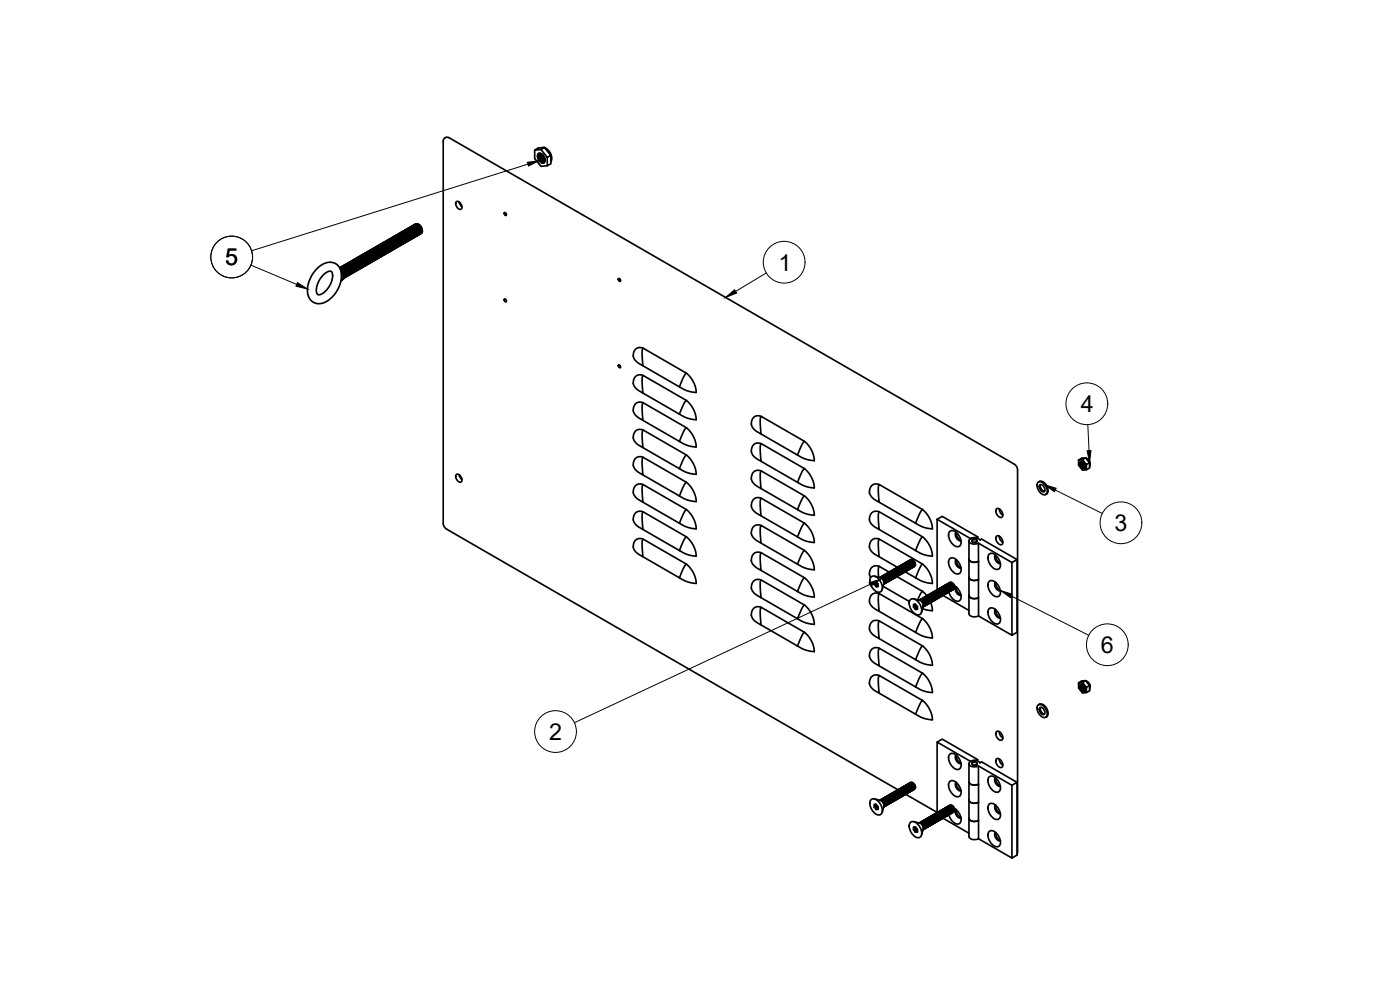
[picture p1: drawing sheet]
<svg xmlns="http://www.w3.org/2000/svg" width="420mm" height="297mm" viewBox="0 0 420 297" stroke-linecap="round" stroke-linejoin="round" font-family="sans-serif">
<defs><g id="words">
<g font-size="7">
<text x="67.6" y="79.6">5</text>
<text x="233.7" y="81.2">1</text>
<text x="324.4" y="123.6">4</text>
<text x="334.5" y="159.4">3</text>
<text x="330.4" y="196">6</text>
<text x="164.9" y="222">2</text>
</g>
</g></defs>
<!-- layer: Visible -->
<g fill="none" stroke="#000" stroke-width=".5">
<path d="M160.5 45l1-.6 1.9-.1-1 .6 1.8 2.3M160.5 45v2.6l1.9 2.3 1.8-.2 1.1-.6v-2.7M161.3 46.6l.2 .9 .5 .8 .7 .5 .6 .1M161.5 46.3l.3-.3 .5 .1 1 1a1.05 1.05 0 0 1 .3 1.1 1.05 1.05 0 0 1-1 .7l-1-1.1-.2-1.3M161.5 46.3l.7-.2 .8 .6 .5 1.2-.1 .5-.3 .2-.6-.2-.5-.6-.3-1.4 .1-.4-.1 .9 .5 1.1 .5 .5h.6M161.5 46.3l-.1 .2M161.7 46.1l-.3 .4M161.7 46.4l.3 1.2 .9 1M162 46.2l.4 1.2 .8 1M162.1 46l-.1 .8 .3 .7 .5 .6 .6 .3M162.4 44.9l-1.9 .1M162.4 46.2l.4 1.1 .7 .8"/>
<path d="M162.7 46.4l.8 1.2M163.2 44.3h-.5M163.5 48.1l-.8-.8-.3-1.2 .3 1.3 .8 .7M163.6 44.4l.9 .7 .8 1.2 .3 1.3-.3 .9M164.2 47.2v2.5M165.3 46.4l-1.9-2.1 1.9 2.3-1.1 .6M165.3 46.4h.1M102.7 79.9l.8 .1 .9 .8 .4 1.2-.3 .7M102.7 79.9l-.1 .1M102.8 79.9l.9-.1 1 .8 .4 1.3-.1 .5-.4 .2M103 79.7v.1M103 79.7l.9 .1 .9 .8 .3 1.2-.3 .7"/>
<path d="M103.2 79.7l.9-.1 .9 .8 .5 1.3-.2 .4-.3 .3M103.3 79.6h.9l.9 .8 .4 1.1-.3 .8M103.5 79.5l1-.1 .9 .8 .4 1.3-.1 .4-.4 .3M103.7 79.4h.9l.8 .8 .5 1.2-.4 .7M103.9 79.3l.9-.2 .9 .9 .5 1.3-.2 .4-.3 .3M104.1 79.1l-.1 .1M104.1 79.1l.9 .1 .8 .8 .4 1.1-.3 .8M104.1 79.9l.8 .8 .2 1M104.3 79.1l.8-.2 1 .9 .4 1.3-.1 .4-.4 .3M104.4 78.9l.9 .1 .8 .8 .5 1.1-.3 .8M104.5 79.7l.7 .8 .3 .9M104.6 78.9l.9-.2 .9 .9 .5 1.3-.2 .4-.3 .2"/>
<path d="M104.8 78.7h.8l.9 .8 .4 1.2-.3 .8M104.8 79.5l.7 .7 .3 1M105 78.7l.8-.2 1 .9 .4 1.3-.1 .4-.3 .2M105.1 78.5h.8l.9 .8 .5 1.2-.4 .8M105.2 79.3l.7 .8 .3 .9M105.3 78.4l.9-.1 .9 .8 .5 1.3-.1 .5-.4 .2M105.5 78.3h.1M105.5 78.3l.8 .1 .9 .8 .4 1.1-.3 .8M105.5 79.1l.8 .8 .3 .9M105.7 78.2l.8-.1 1 .8 .4 1.3-.1 .5-.3 .2M105.8 78.1h.9l.9 .8 .4 1.2-.3 .8M105.9 78.9l.7 .8 .3 .9"/>
<path d="M106 78l.9-.1 1 .9 .4 1.2-.1 .5-.4 .2M106.2 77.9h.8l.9 .8 .4 1.2-.3 .8M106.2 78.7l.8 .7 .3 1M106.4 77.8l.9-.1 .9 .9 .4 1.2-.1 .5-.3 .2M106.6 77.7h-.1M106.6 77.7l.8 .1 .9 .8 .4 1.1-.4 .8M106.6 78.5l.7 .7 .3 1M106.7 77.6l.9-.1 1 .9 .4 1.2-.1 .5-.4 .2M106.9 77.5h.1M106.9 77.5h.9l.9 .9 .3 1.1-.3 .8M106.9 78.3l.8 .7 .3 1M107.1 77.4l.9-.1 .9 .9 .5 1.2-.2 .5-.3 .2"/>
<path d="M107.2 77.3h.9l.9 .8 .4 1.2-.3 .7M107.3 78.1l.7 .7 .3 1M107.4 77.2l.9-.1 1 .8 .4 1.3-.1 .5-.4 .2M107.6 77.1h.8l.9 .8 .5 1.2-.4 .8M107.6 77.9l.8 .7 .3 1M107.8 77l.9-.1 .9 .8 .5 1.3-.2 .5-.3 .2M108 76.9h.9l.8 .9 .4 1.1-.3 .7M108 76.9h-.1M108 77.7l.7 .7 .3 1M108.2 76.8l.8-.1 1 .8 .4 1.3-.1 .5-.4 .2M108.3 76.7h.8l.9 .8 .5 1.2-.3 .7M108.4 77.5l.7 .7 .3 1"/>
<path d="M108.5 76.6l.9-.1 .9 .8 .5 1.3-.2 .5-.3 .2M108.7 76.5h.8l.9 .8 .4 1.2-.3 .7M108.7 77.3l.8 .7 .2 1M108.9 76.4l.8-.1 1 .8 .4 1.3-.1 .5-.3 .2M109 76.3h.9l.9 .8 .4 1.2-.4 .7M109.1 77.1l.7 .7 .3 1M109.2 76.2l.9-.1 1 .8 .4 1.3-.2 .5-.3 .2M109.4 76.1h.9l.8 .9 .4 1.1-.3 .7M109.4 76.1h.1M109.4 76.9l.8 .7 .3 1M109.6 76l.8-.1 1 .8 .4 1.3-.1 .5-.3 .2M109.7 75.9h.8l.9 .8 .5 1.1-.3 .8"/>
<path d="M109.8 76.7l.7 .7 .3 1M109.9 75.8l.9-.1 1 .8 .4 1.3-.1 .5-.4 .2M110.1 75.7h.8l.9 .8 .4 1.1-.3 .8M110.1 76.4l.8 .8 .3 1M110.2 79.4h-.1M110.3 75.6l.9-.1 .9 .8 .4 1.3-.1 .5-.3 .2M110.5 75.4l-.1 .1M110.5 75.4l.8 .1 .9 .8 .4 1.2-.4 .7M110.5 76.2l.7 .8 .3 1M110.6 75.4l.9-.1 1 .8 .4 1.3-.1 .5-.4 .2M110.8 75.3h.8l.9 .8 .4 1.2-.3 .7M110.8 76l.8 .8 .3 1"/>
<path d="M111 75.2l.8-.2 1 .9 .5 1.2-.2 .5-.3 .3M111.1 75.1l.9-.1 .9 .9 .4 1.1-.3 .8M111.2 75.8l.8 .8 .2 1M111.3 75l.9-.2 1 .9 .4 1.3-.1 .5-.4 .2M111.5 74.9h.9l.8 .8 .5 1.2-.4 .7M111.5 75.6l.8 .8 .3 1M111.6 78.6h-.1M111.7 74.8l.9-.2 .9 .9 .5 1.3-.2 .4-.3 .3M111.9 74.6l-.1 .1M111.9 74.6l.8 .1 .9 .8 .4 1.1-.3 .8M111.9 75.4l.8 .8 .2 1M112.1 74.6l.8-.2 1 .9 .4 1.3-.1 .4-.4 .3"/>
<path d="M112.2 74.4h.8l.9 .8 .5 1.2-.3 .8M112.3 75.2l.7 .8 .3 .9M112.4 74.4l.9-.2 .9 .9 .5 1.3-.2 .4-.3 .2M112.6 74.2h.8l.9 .8 .4 1.2-.3 .8M112.6 75l.8 .8 .2 .9M112.8 74.2l.8-.2 1 .9 .4 1.3-.1 .4-.3 .2M112.9 74h.9l.8 .8 .5 1.2-.4 .8M113 74.8l.7 .7 .3 1M113 77.8h.1M113.1 73.9l.9-.1 1 .9 .4 1.3-.2 .4-.3 .2M113.3 73.8h.1M113.3 73.8h.8l.9 .9 .4 1.2-.3 .7"/>
<path d="M113.3 74.6l.8 .8 .3 .9M113.5 73.7l.8-.1 1 .9 .4 1.3-.1 .4-.3 .2M113.6 73.6h.8l.9 .8 .5 1.2-.3 .7M113.7 74.4l.7 .7 .3 1M113.8 73.5l.9-.1 1 .9 .4 1.2-.1 .5-.4 .2M114 73.4h.8l.9 .8 .4 1.2-.3 .8M114 74.2l.8 .8 .3 .9M114.1 77.2h-.1M114.2 73.3l.9-.1 .9 .9 .4 1.2-.1 .5-.3 .2M114.4 73.2h.8l.9 .9 .4 1.1-.4 .8M114.4 73.2h-.1M114.4 74l.7 .7 .3 1"/>
<path d="M114.5 73.1l.9-.1 .9 .8 .5 1.3-.1 .5-.4 .2M114.7 73h.8l.9 .8 .4 1.2-.3 .8M114.7 73.8l.8 .7 .3 1M114.9 72.9l.9-.1 .9 .9 .5 1.2-.2 .5-.3 .2M115 72.8h.9l.9 .8 .4 1.2-.3 .8M115.1 73.6l.7 .7 .3 1M115.2 72.7l.9-.1 1 .8 .4 1.3-.1 .5-.4 .2M115.4 72.6h.1M115.4 72.6h.9l.8 .8 .4 1.2-.3 .8M115.4 73.4l.8 .7 .3 1M115.5 76.3l-.1 .1M115.6 72.5l.9-.1 .9 .8 .5 1.3-.2 .5-.3 .2"/>
<path d="M115.8 72.4h-.1M115.8 72.4h.9l.8 .8 .4 1.2-.3 .7M115.8 73.2l.8 .7 .2 1M116 72.3l.8-.1 1 .8 .4 1.3-.1 .5-.4 .2M116.1 72.2h.8l.9 .8 .5 1.1-.3 .8M116.2 73l.7 .7 .3 1M116.3 72.1l.9-.1 .9 .8 .5 1.3-.2 .5-.3 .2M116.4 72h.9l.9 .8 .4 1.2-.3 .7M116.5 72.8l.8 .7 .2 1M116.7 71.9l.8-.1 1 .8 .4 1.3-.1 .5-.3 .2M116.8 71.8h.9l.9 .8 .4 1.2-.4 .7M116.9 72.6l.7 .7 .3 1"/>
<path d="M117 71.7l.9-.1 1 .8 .4 1.3-.2 .5-.3 .2M117.2 71.6h.1M117.2 71.6h.9l.8 .8 .4 1.2-.3 .7M117.2 72.4l.8 .7 .3 1M117.4 71.5l.8-.1 1 .8 .4 1.3-.1 .5-.3 .2M117.5 71.4h.9l.8 .8 .5 1.1-.3 .8M117.6 72.2l.7 .7 .3 1M117.7 71.3l.9-.1 1 .8 .4 1.3-.2 .5-.3 .2M117.9 71.2h.8l.9 .8 .4 1.1-.3 .8M117.9 71.9l.8 .8 .3 1M118 74.9h-.1M118.1 71.1l.9-.1 .9 .8 .4 1.3-.1 .4-.3 .3"/>
<path d="M118.3 70.9l-.1 .1M118.3 70.9l.8 .1 .9 .8 .4 1.2-.4 .7M118.3 71.7l.7 .8 .3 1M118.4 70.9l.9-.1 1 .8 .4 1.3-.1 .4-.4 .3M118.6 70.8h.9l.8 .8 .4 1.2-.3 .7M118.6 71.5l.8 .8 .3 1M118.8 70.7l.9-.1 .9 .8 .4 1.3-.1 .4-.3 .3M118.9 70.6l.9-.1 .9 .9 .4 1.1-.3 .8M119 71.3l.7 .8 .3 1M119.1 70.5l.9-.2 1 .9 .4 1.3-.1 .4-.4 .3M119.3 70.4l.8-.1 .9 .9 .4 1.1-.3 .8M119.3 71.1l.8 .8 .3 1"/>
<path d="M119.4 74.1h-.1M119.5 70.3l.9-.2 .9 .9 .5 1.3-.2 .4-.3 .3M119.7 70.1h-.1M119.7 70.1l.8 .1 .9 .8 .4 1.1-.3 .8M119.7 70.9l.7 .8 .3 .9M119.9 70.1l.8-.2 1 .9 .4 1.3-.1 .4-.4 .2M120 69.9h.8l.9 .9 .5 1.1-.3 .8M120.1 70.7l.7 .7 .3 1M120.2 69.9l.9-.2 .9 .9 .5 1.3-.2 .4-.3 .2M120.3 69.7h.9l.9 .8 .4 1.2-.3 .8M120.4 70.5l.7 .7 .3 1M120.6 69.6l.8-.1 1 .9 .4 1.3-.1 .4-.3 .2"/>
<path d="M120.7 69.5h.9l.9 .9 .4 1.1-.4 .8M120.8 70.3l.7 .8 .3 .9M120.9 69.4l.9-.1 1 .9 .4 1.3-.2 .4-.3 .2M121.1 69.3h.8l.9 .8 .4 1.2-.3 .8M121.1 70.1l.8 .7 .2 1M121.3 69.2l.8-.1 1 .9 .4 1.2-.1 .5-.3 .2M121.4 69.1h.8l.9 .8 .5 1.2-.3 .7M121.5 69.9l.7 .8 .3 .9M121.6 69l.9-.1 1 .9 .4 1.2-.2 .5-.3 .2M121.8 68.9h.8l.9 .8 .4 1.2-.3 .8M121.8 69.7l.8 .7 .3 1M121.9 72.7h-.1"/>
<path d="M122 68.8l.9-.1 .9 .9 .4 1.2-.1 .5-.3 .2M122.2 68.7h-.1M122.2 68.7h.8l.9 .9 .4 1.1-.4 .8M122.2 69.5l.7 .7 .3 1M122.3 68.6l.9-.1 .9 .8 .5 1.3-.1 .5-.4 .2M122.5 68.5h.8l.9 .9 .4 1.1-.3 .8M122.5 69.3l.8 .7 .3 1M122.7 68.4l.9-.1 .9 .8 .4 1.3-.1 .5-.3 .2M122.8 68.3h.9l.9 .8 .4 1.2-.3 .8M122.9 69.1l.7 .7 .3 1M123 68.2l.9-.1 1 .8 .4 1.3-.1 .5-.4 .2M123.2 68.1h.9l.8 .8 .4 1.2-.3 .8"/>
<path d="M123.2 68.9l.8 .7 .3 1M123.3 71.8l-.1 .1M123.4 68l.9-.1 .9 .8 .5 1.3-.2 .5-.3 .2M123.6 67.9h.8l.9 .8 .4 1.2-.3 .7M123.6 67.9h-.1M123.6 68.7l.7 .7 .3 1M123.8 67.8l.8-.1 1 .8 .4 1.3-.1 .5-.4 .2M123.9 67.7h.8l.9 .8 .5 1.2-.3 .7M124 68.5l.7 .7 .3 1M124.1 67.6l.9-.1 .9 .8 .5 1.3-.2 .5-.3 .2M124.2 67.5h.9l.9 .8 .4 1.2-.3 .7M124.3 68.3l.7 .7 .3 1"/>
<path d="M124.5 67.4l.8-.1 1 .8 .4 1.3-.1 .5-.3 .2M124.6 67.3h.9l.8 .8 .5 1.2-.4 .7M124.7 68.1l.7 .7 .3 1M125 67.9l.8 .7 .2 1M125.1 67.2l.5 .1 .6 .5M125.4 67.6l.7 .8 .3 1M125.7 67.4l.5 .4M125.8 70.4h-.1M126.2 67.8l.4 .9M137 60.5a1.54 1.54 0 0 1 1.4 2.3 1.54 1.54 0 0 1-1.4-2.3zM137.8 60.6l.2 .7 .6 .8M151.3 63.8l.5 .2 .1 .6-.4-.1z"/>
<path d="M97 82.5l1.3-1 1.1-.1 .4 1-.1 1.5-.7 1.7-1.1 1.5-1.3 1.1-1.1 .2-.5-.9 .1-1.6 .7-1.8zM101.9 80.4h.9l.9 1 .3 1.1-.4 .7M102 80.4h.8l.9 .8 .4 1.2-.3 .7M102 80.4h-.1M102 80.5l.8 .4 .7 .8 .2 1-.3 .6M102 80.5l.8 .4 .7 .9 .2 1-.4 .6M102.1 80.7l.7 .6M102.1 80.3l.9-.1 1 .8 .4 1.3-.1 .5-.4 .2M102.3 80.2h.9l.8 .8 .4 1.2-.3 .7M102.3 81.2l-1.1-1.7-.8-.6-1-.2-2.1 .4-2.2 1.5-1.7 2.3-1 2.8v2.5l.9 1.9 1.2 .8 1.6 .2 1.6-.5 1.7-1.1 1.4-1.7 1.1-2.1 .5-1.9v-2a.32 .32 0 0 1-.1-.5 .32 .32 0 0 1 .5 0M102.5 80.1l.9-.1 .9 .8 .4 1.3-.1 .5-.3 .2M102.5 81.5a1.58 1.58 0 0 1 0 2.5z"/>
<path d="M102.7 80.7l.7 .8 .3 1M102.8 83.9l-.5 .5M102.8 81.3l-.3 .2M102.8 81.3a1.65 1.65 0 0 1-.1 2.6M102.9 81.4l.5 1.1M103 80.5l.8 .8 .3 1M103.4 80.3l.7 .8 .3 1M103.7 80.1l.8 .8 .3 1M103.8 83.1h-.1M105.2 82.3h.1M106.3 81.7h-.1M107.7 80.9h-.1"/>
<path d="M109.1 80v.1M151.3 89.7l.5 .2 .1 .6-.4-.1zM185.6 83.6l.5 .1 .1 .7-.5-.2zM185.6 109.5l.5 .2 .1 .6-.5-.1zM192.9 109.7l11 6.4M192.9 117.9l11 6.4M193 104.5l-1-.2-.9 .2-.6 .5-.4 .9-.1 .9 .3 .8 1.6 1.5 1 .6-.2-3.9 .3-1.3 13 7.5M193 112.6l-1.2-.1-.9 .3-.6 .9-.3 1.3 .9 1.6 2 1.3-.2-3.9 .3-1.4 13 7.5M206 112l1.1 1 .9 1.4 .6 1.5 .3 1.5a.46 .46 0 0 1-.3 .4 .46 .46 0 0 1-.5-.1l-2.2-.6-2-1M206 112l-.8 1-1.3 3.1M192.9 134.3l11 6.3M192.9 126.1l11 6.3"/>
<path d="M193 137.2l-1.2-.2-.9 .4-.6 .9-.3 1.3 .9 1.5 2 1.4-.2-4 .3-1.3 13 7.5M193 120.8l-1.2-.1-.9 .3-.6 .9-.3 1.3 .9 1.6 2 1.3-.2-4 .3-1.3 13 7.5M193 129l-1-.2-.9 .2-.6 .6-.4 .9-.1 .9 .3 .8 1.6 1.5 1 .6-.2-4 .3-1.3 13 7.5M206 128.3l1.1 1.1 .9 1.4 .6 1.5 .3 1.5a.46 .46 0 0 1-.3 .4 .46 .46 0 0 1-.5-.2l-2.1-.5-2.1-1.1M206 128.3l-.8 1.1-1.3 3M206 136.5l1.1 1.1 .9 1.4 .6 1.5 .3 1.4a.46 .46 0 0 1-.3 .5 .46 .46 0 0 1-.5-.2l-2.2-.5-2-1.1M206 136.5l-.8 1.1-1.3 3M206 120.1l1.1 1.1 .9 1.4 .6 1.5 .3 1.5a.46 .46 0 0 1-.3 .4 .46 .46 0 0 1-.5-.1l-2.1-.6-2.1-1M206 120.1l-.8 1.1-1.3 3.1M228.4 130.2l10.9 6.3M228.4 138.4l10.9 6.3M228.4 124.9l-1.1-.2-1 .4-.6 .8-.2 1.3 .2 .8 .6 .8 2.1 1.4-.3-4 .3-1.3 13 7.5"/>
<path d="M228.4 133.1l-1.1-.2-.9 .4-.7 .8-.2 1.3 .2 .8 .6 .8 2.1 1.4-.3-4 .3-1.3 13 7.5M241.4 132.4l1.1 1.1 .9 1.4 .7 1.5 .3 1.4a.46 .46 0 0 1-.3 .5 .46 .46 0 0 1-.5-.2l-2.2-.5-2.1-1.1M241.4 132.4l-.8 1.1-1.3 3M323.7 138l.9-.5 1.2-.1-.9 .5zM324.2 138.9l.4 1.2 .5 .4h.4M324.2 139.4v-.8l.5-.2a1.45 1.45 0 0 1 .8 2.1M324.2 139.4v.1M324.4 138.6l-.3 .5 .3 .8 .5 .6h.6M324.4 138.7l.3 1 .6 .6M324.6 138.6l.3 .9 .6 .7M324.7 138.5l.1 1.1 .9 .6M324.9 137.9l1.2 1.5 .9-.6-.9-1.2-.3-.2 1.2 1.4v1.6l-.9 .6-1.2 .1-1.2-1.5v-1.6"/>
<path d="M325.1 138.7l.6 1.1M325.2 138.8l.5 .9M325.4 139l-.9-.5-.3 .3v.6M325.7 139.9l-.3 .4-.6-.3-.4-.8 .1-.7-.1 .6 .2 .7 .5 .5h.5M326 137.5l1 1.1 .2 .7-.2 .6M326.1 139.4v1.6M326.2 137.6l.7 .7 .3 1M137 142.3a1.54 1.54 0 0 1 1.4 2.3 1.54 1.54 0 0 1-1.4-2.3zM137.8 142.4l.2 .7 .6 .8M192.9 158.9l11 6.3M192.9 150.7l11 6.3M192.9 142.5l11 6.3"/>
<path d="M193 153.6l-1.2-.2-.9 .4-.6 .9-.3 1.3 .9 1.5 2 1.4-.2-4 .3-1.3 13 7.5M193 145.4l-1.2-.2-.9 .4-.6 .9-.3 1.3 .9 1.5 2 1.4-.2-4 .3-1.3 13 7.5M206 144.7l1.1 1.1 .9 1.4 .6 1.5 .3 1.4a.46 .46 0 0 1-.3 .5 .46 .46 0 0 1-.5-.2l-2.2-.5-2-1.1M206 144.7l-.8 1-1.3 3.1M206 152.9l1.1 1.1 .9 1.3 .6 1.5 .3 1.5a.46 .46 0 0 1-.3 .4 .46 .46 0 0 1-.5-.1l-2.1-.5-2.1-1.1M206 152.9l-.8 1-1.3 3.1M228.4 146.6l10.9 6.3M228.4 154.8l10.9 6.3M228.4 141.3l-1.1-.2-1 .4-.6 .9-.2 1.2 .2 .8 .6 .8 2.1 1.4-.3-4 .3-1.3 13 7.5M228.4 149.5l-1.1-.2-1 .4-.6 .8-.2 1.3 .2 .7 .6 .8 2.1 1.5-.3-4 .3-1.3 13 7.5M228.4 157.7l-1.1-.2-.9 .3-.7 .9-.2 1.3 .2 .7 .6 .8 2.1 1.5-.3-4 .3-1.3 13 7.5M241.4 148.8l1.1 1.1 .9 1.3 .7 1.5 .3 1.5a.46 .46 0 0 1-.3 .5 .46 .46 0 0 1-.5-.2l-2.3-.5-2-1.1"/>
<path d="M241.4 148.8l-.8 1.1-1.3 3M241.4 157l1.1 1.1 .9 1.3 .7 1.5 .3 1.5a.46 .46 0 0 1-.3 .4 .46 .46 0 0 1-.5-.1l-2.3-.6-2-1M241.4 157l-.8 1.1-1.3 3M241.4 140.6l1.1 1.1 .9 1.4 .7 1.5 .3 1.4a.46 .46 0 0 1-.3 .5 .46 .46 0 0 1-.5-.2l-2.2-.5-2.1-1.1M241.4 140.6l-.7 1-1.4 3.1M263.8 158.9l11 6.3M263.8 150.7l11 6.3M263.9 153.6l-1.2-.2-.9 .4-.7 .9-.2 1.3 .9 1.5 2 1.4-.2-4 .3-1.3 13 7.5M263.9 145.4l-1.2-.2-.9 .4-.7 .9-.2 1.3 .9 1.5 2 1.4-.2-4 .3-1.3 13 7.5M276.9 152.9l1.1 1.1 .9 1.3 .6 1.5 .3 1.5a.46 .46 0 0 1-.3 .4 .46 .46 0 0 1-.5-.1l-2.1-.5-2.1-1.1M276.9 152.9l-.8 1.1-1.3 3M281.2 155.8l1.6-.9 10.6 6.2"/>
<path d="M281.2 155.8v21.2M281.2 155.8l10.1 5.8M284.9 159.6a1.61 1.61 0 0 1 2.5 .5 2.84 2.84 0 0 1 .5 3.8 2.98 2.98 0 0 1-3.2-2.8zM286.9 159.7a1.83 1.83 0 0 0 1.5 2.6M287.1 159.8a2.16 2.16 0 0 0 1.3 2.3M299 152.7a1.68 1.68 0 0 1 1.9 2.2 .91 .91 0 0 1-.9 .3 .91 .91 0 0 1-.7-.7l-.5-1.2zM299.9 152.7a2.33 2.33 0 0 0 1.1 1.9M311.5 144.7a1.94 1.94 0 0 1 2.6 1.7 1.18 1.18 0 0 1 .1 1.5 1.18 1.18 0 0 1-1.5 .4 2.83 2.83 0 0 1-1.2-3.6zM311.7 144.6l.5-.2 .6 .1 1.3 1.2 .4 1.7-.2 .6-.5 .4M312.1 145.4a1.39 1.39 0 0 1 1.3 2.1 1.39 1.39 0 0 1-1.3-2.1zM312.2 145.8l.3 1 .5 .5M312.3 145.4a1.54 1.54 0 0 0 1.2 2"/>
<path d="M325.7 140l-.6-.6-.2-.8 .2 .8 .6 .7M192.9 167l11 6.4M193 161.8l-1-.2-.8 .2-.7 .5-.4 .9-.1 .9 .3 .8 1.6 1.5 1 .6-.2-3.9 .3-1.3 13 7.5M206 161.1l1.1 1.1 .9 1.3 .6 1.5 .3 1.5a.46 .46 0 0 1-.3 .4 .46 .46 0 0 1-.5-.1l-2.2-.6-2-1M206 161.1l-.8 1-1.3 3.1M206 169.3l1.1 1 .9 1.4 .6 1.5 .3 1.5a.46 .46 0 0 1-.3 .4 .46 .46 0 0 1-.5-.1l-2.2-.6-2-1M206 169.3l-.8 1-1.3 3.1M228.4 179.3l10.9 6.3M228.4 171.1l10.9 6.4M228.4 163l10.9 6.3M228.4 174l-1-.2-.8 .3-.6 .5-.4 .9-.1 .9 .3 .8 1.5 1.5 1.1 .6-.3-4 .3-1.3 13 7.5M228.4 165.8l-1.1-.1-1 .3-.6 .9-.2 1.2 .2 .8 .6 .8 2.1 1.4-.3-3.9 .3-1.4 13 7.5"/>
<path d="M241.4 173.3l1.1 1.1 .9 1.4 .7 1.5 .3 1.5a.46 .46 0 0 1-.3 .4 .46 .46 0 0 1-.5-.1l-2.2-.6-2.1-1M241.4 173.3l-.8 1.2-1.3 3M241.4 165.2l1.1 1.1 .9 1.3 .7 1.5 .3 1.5a.46 .46 0 0 1-.3 .4 .46 .46 0 0 1-.5-.1l-2.2-.5-2.1-1.1M241.4 165.2l-.8 1.1-1.3 3M261.3 173.2a1.61 1.61 0 0 1 2.5 .6 2.84 2.84 0 0 1 .5 3.8 2.98 2.98 0 0 1-3.2-2.9zM262.3 175.3l.4-.2 .6 .7 .2-.1M262.4 172.9l2.1 .5 .6 .7 .2 .7M262.9 174.5l-.2 .6v-.6M262.9 175l.5 .7M263.5 175.8l-.6 .3 .6-.1v-.8l-.6-.7h-.6v.8l.6 .8M263.8 167l5.6 3.2 .3-.1 .6 .2 .6 1.1v.5l-.3 .2M263.9 161.8l-1-.2-.8 .2-.7 .5-.4 .9-.1 .9 .3 .8 1.6 1.5 1 .6-.2-3.9 .3-1.3 13 7.5"/>
<path d="M263.9 169.9l-1.4-.1-1 .6-.6 1.6 .4 1.2M263.9 169.9l-.3 .9 .1 2.4M263.9 178.1l-1.2-.2-.9 .4-.7 .9-.2 1.3 .9 1.5 2 1.4-.2-4 .3-1.3 13 7.5M263.9 169.9l3 1.8M264.2 173.2h.6l.6 .6 .3 .8-.3 .5M264.3 173.2h.6l.6 .6 .3 .8-.3 .5M264.4 173.1l.6-.1 .7 .6 .3 .9-.3 .5M264.5 173h.6l.6 .6 .3 .8-.2 .6M264.6 173l.6-.1 .7 .6 .3 .9-.3 .5M264.7 172.9h.6l.7 .6 .2 .8-.2 .5M264.8 173.4l.5 .5 .2 .7M264.9 172.8h.6l.7 .5 .2 .9-.3 .5"/>
<path d="M265 172.8l.5-.1 .7 .6 .3 .8-.2 .6M265 174l.3 .7M265 175.9l7.9 4.6M265 173.3l.6 .5 .2 .7M265.1 172.7l.6-.1 .7 .6 .3 .9-.3 .5M265.2 172.6h.6l.6 .6 .3 .8-.2 .5M265.3 173.1l.5 .6 .2 .6M265.3 174.8l-.1 .4M265.3 174.8l-.6 2.1M265.3 175.2l.2-.5-.3-.8-.5-.6h-.6l.6 .1 .6 .6 .2 .8-.3 .5M265.3 175.2h.1M265.3 172.6l.7-.1 .6 .6 .3 .8-.3 .5"/>
<path d="M265.5 172.5h-.1M265.5 172.5h.6l.6 .6 .2 .8-.2 .5M265.5 173l.5 .5 .2 .7M265.6 172.4l.6-.1 .7 .6 .3 .9-.4 .5M265.7 172.3h.1M265.7 172.3l.6 .1 .6 .5 .3 .8-.3 .6M265.7 172.9l.6 .5 .2 .7M265.8 172.3l.6-.1 .7 .6 .3 .9-.3 .5M265.9 172.2h.6l.6 .6 .3 .8-.2 .5M266 172.7l.5 .6 .2 .6M266.1 172.1h.6l.6 .6 .3 .8-.3 .5M266.2 172.1h.6l.6 .6 .3 .8-.3 .5"/>
<path d="M266.2 172.6l.5 .5 .2 .7M266.3 174.7h-.1M266.3 172l.6-.1 .7 .6 .3 .9-.4 .5M266.4 171.9h.6l.6 .6 .3 .8-.2 .6M266.5 172.5l.5 .5 .2 .7M266.5 174.5h.1M266.5 171.9l.6-.1 .7 .6 .3 .9-.3 .5M266.7 171.8h-.1M266.7 171.8h.6l.5 .6 .3 .8-.2 .5M266.7 172.3l.5 .6 .2 .6M266.8 171.7h.6l.7 .6 .2 .9-.3 .4M266.9 171.6v.1"/>
<path d="M266.9 171.6l.6 .1 .6 .6 .3 .8-.3 .5M266.9 172.2l.6 .5 .2 .7M267 171.6l.6-.1 .7 .6 .3 .9-.3 .5M267.1 171.5h.1M267.1 171.5h.6l.6 .6 .3 .8-.2 .5M267.2 172l.5 .6 .2 .7M267.2 171.5l.6-.1 .7 .6 .3 .9-.3 .5M267.4 171.4h.6l.6 .6 .2 .8-.2 .5M267.4 171.4h-.1M267.4 171.9l.5 .5 .2 .7M267.5 171.3h.6l.7 .6 .2 .8-.3 .5M267.6 171.3h.6l.6 .6 .3 .8-.3 .5"/>
<path d="M267.6 171.8l.6 .5 .2 .7M267.7 171.2l.6-.1 .7 .6 .3 .9-.3 .5M267.8 171.1h.1M267.8 171.1h.6l.6 .6 .3 .8-.2 .5M267.9 171.6l.5 .6 .2 .7M267.9 173.7h.1M267.9 171.1l.7-.1 .6 .6 .3 .9-.3 .4M268.1 171h.6l.6 .6 .2 .8-.2 .5M268.1 171h-.1M268.1 171.5l.5 .5 .2 .7M268.2 170.9l.6-.1 .7 .7 .3 .9-.4 .4M268.3 170.8l.6 .1 .6 .6 .3 .8-.3 .5"/>
<path d="M268.3 170.8h.1M268.3 171.4l.6 .5 .2 .7M268.4 173.4v.1M268.4 170.8l.6-.1 .7 .6 .3 .9-.3 .5M268.5 170.7h.1M268.5 170.7h.6l.6 .6 .3 .8-.2 .5M268.6 171.2l.5 .6 .2 .6M268.6 173.3h.1M268.7 170.6h.5l.7 .5 .3 1-.3 .4M268.8 170.6h.1M268.8 170.6h.6l.6 .6 .3 .8-.3 .5M268.8 171.1l.5 .5 .2 .7"/>
<path d="M268.9 170.5l.6-.1 .7 .7 .3 .8-.4 .5M269 170.4h.6l.6 .6 .3 .8-.2 .5M269.1 171l.5 .5 .2 .7M269.1 173h.1M269.1 170.4l.6-.1 .7 .6 .3 .9-.3 .5M269.2 173l7.7 4.4M269.2 170.3h.6l.6 .6 .3 .8-.2 .5M269.3 170.8l.5 .6 .2 .6M269.5 170.2h.6l.6 .5 .3 .9-.3 .5M269.5 170.7l.6 .5 .1 .7M269.6 170.1l.6-.1 .7 .6 .3 .9-.4 .5M269.7 170h.6l.6 .6 .3 .9-.2 .5"/>
<path d="M269.7 170h.1M269.8 170.5l.5 .6 .2 .7M269.8 172.6h.1M269.8 170l.6-.1 .7 .6 .3 .8-.3 .6M270 169.9h-.1M270 169.9h.5l.7 .6 .2 .8-.2 .5M270 170.4l.5 .5 .2 .7M270 172.5h.1M270.1 169.8h.6l.6 .5 .3 .9-.3 .5M270.2 169.8h.6l.6 .5 .3 .8-.2 .6M270.2 170.3l.6 .5 .2 .7M270.3 172.3v.1"/>
<path d="M270.3 169.7l.6-.1 .7 .6 .3 .9-.3 .5M270.4 169.6h.6l.6 .6 .3 .8-.2 .5M270.5 170.1l.5 .6 .2 .6M270.5 169.6l.6-.1 .7 .5 .3 1-.3 .4M270.6 169.5h.6l.6 .5 .3 .9-.2 .5M270.7 170l.5 .5 .2 .7M270.8 169.4l.6-.1 .7 .6 .3 .9-.4 .5M270.9 169.3l.6 .1 .6 .5 .3 .8-.3 .6M270.9 169.9l.6 .5 .2 .7M271 169.3l.7-.1 .6 .6 .3 .9-.3 .5M271.1 169.2h.6l.6 .6 .3 .8-.2 .5M271.2 169.7l.5 .5 .2 .7"/>
<path d="M271.2 171.8h.1M271.3 169.1h.6l.6 .6 .3 .9-.3 .4M271.4 169.1h-.1M271.4 169.1h.6l.6 .5 .3 .8-.3 .6M271.4 169.6l.5 .5 .2 .7M271.5 171.7h-.1M271.5 169l.6-.1 .7 .6 .3 .9-.4 .5M271.6 168.9h.6l.6 .6 .3 .8-.2 .5M271.6 171.6l3.2 1.8M271.7 169.5l.5 .5 .2 .7M271.7 171.5h.1M271.7 168.9l.6-.1 .7 .6 .3 .9-.3 .5"/>
<path d="M271.9 168.8h-.1M271.9 168.8h.5l.6 .6 .3 .8-.2 .5M271.9 169.3l.5 .6 .2 .6M272 168.7h.5l.7 .5 .3 .9-.3 .5M272.1 168.6v.1M272.1 168.6l.6 .1 .6 .6 .3 .8-.3 .5M272.1 169.2l.6 .5 .2 .7M272.2 168.6l.6-.1 .7 .6 .3 .9-.4 .5M272.3 168.5h.6l.6 .6 .3 .8-.2 .5M272.4 169l.5 .6 .2 .7M272.4 168.5l.6-.1 .7 .6 .3 .9-.3 .5M272.5 168.4h.6l.6 .6 .3 .8-.2 .5"/>
<path d="M272.6 168.9l.5 .5 .2 .7M272.6 171h.1M272.7 168.3l.6-.1 .6 .6 .3 .9-.3 .5M272.8 168.3l.5-.1 .7 .6 .3 .9-.3 .5M272.8 168.8l.6 .5 .2 .7M272.9 170.8v.1M272.9 168.2l.6-.1 .7 .6 .3 .9-.3 .5M273 168.1h.6l.6 .6 .3 .8-.2 .5M273.1 168.6l.5 .6 .2 .6M273.1 170.7h.1M273.1 168.1l.5-.2 .6 .4 .4 .6 .1 .7M273.3 168h-.1"/>
<path d="M273.3 168l.4-.1 .6 .4 .3 .6 .1 .7M273.3 168.5l.5 .5 .2 .7M273.5 168.4l.6 .5 .2 .7M273.8 168.2l.5 .6 .2 .6M274.2 179.7l2.1 .6 .6 .6 .2 .7M274.3 170h.1M274.7 169.6l-.3 .3M276.1 180h.1M276.1 180h.6l.6 .6 .3 .8-.2 .5M276.2 179.9l.6-.1 .7 .6 .3 .9-.3 .5M276.3 179.8h.1M276.3 179.8l.6 .1 .6 .5 .3 .8-.2 .6"/>
<path d="M276.5 179.8l.6-.1 .6 .6 .3 .9-.3 .5M276.6 179.7h.6l.6 .6 .3 .8-.3 .5M276.6 179.7h.1M276.7 179.6h.6l.7 .6 .3 .8-.4 .5M276.8 179.6h.1M276.8 179.6h.6l.6 .6 .3 .8-.2 .5M276.9 169.3l1.1 1 .9 1.4 .6 1.5 .3 1.5a.46 .46 0 0 1-.3 .4 .46 .46 0 0 1-.5-.1l-2.2-.6-2-1M276.9 169.3l-.8 1.1-1.3 3M276.9 161.1l1.1 1.1 .9 1.3 .6 1.5 .3 1.5a.46 .46 0 0 1-.3 .4 .46 .46 0 0 1-.5-.1l-2.2-.6-2-1M276.9 161.1l-.8 1.1-1.3 3M276.9 177.4l1.2 1.4h.7l.7 .6 .2 .9-.4 .5 .5 1.7a.49 .49 0 0 1 0 .7 .49 .49 0 0 1-.8 0l-2.1-.6M276.9 177.4l-.6 .8-.9 1.8"/>
<path d="M276.9 179.5l.6-.1 .7 .6 .3 .9-.3 .5M277 179.4h.6l.6 .6 .3 .8-.2 .6M277.1 180l.5 .5 .2 .7M277.2 179.4l.6-.1 .6 .6 .3 .9-.3 .5M277.3 179.3h.6l.6 .6 .3 .8-.3 .5M277.3 179.8l.6 .5 .2 .7M277.4 179.2h.6l.7 .5 .3 .9-.4 .5M277.5 179.1v.1M277.5 179.1l.6 .1 .6 .6 .3 .8-.2 .5M277.6 179.7l.5 .5 .2 .7M277.6 179.1l.6-.1 .7 .6 .3 .9-.3 .5M277.8 179h-.1"/>
<path d="M277.8 179h.6l.6 .6 .2 .8-.2 .5M277.8 179.5l.5 .6 .2 .7M277.9 179l.6-.1 .6 .6 .3 .8-.3 .5M278 178.9h.1M278 178.9h.6l.6 .6 .3 .8-.2 .5M278 179.4l.6 .5 .2 .7M278.2 178.7h.1M278.2 178.7l.6 .1 .6 .5 .3 .8-.2 .6M278.3 179.3l.5 .5 .2 .7M278.3 178.7l.6-.1 .7 .6 .3 .9-.3 .5M278.4 178.6h.6l.6 .6 .3 .8-.2 .5M278.5 179.1l.5 .6 .2 .6"/>
<path d="M278.6 178.6l.6-.1 .7 .6 .3 .8-.4 .5M278.7 178.5h.6l.6 .6 .3 .8-.3 .5M278.7 179l.6 .5 .2 .7M278.8 178.4l.7-.1 .6 .7 .3 .8-.3 .5M278.9 178.3h.6l.6 .6 .3 .8-.2 .6M279 178.9l.5 .5 .2 .7M279.1 178.3l.5-.1 .7 .6 .3 .9-.3 .5M279.2 178.2h-.1M279.2 178.2h.5l.7 .6 .3 .8-.3 .5M279.2 178.7l.5 .5 .2 .7M279.3 178.1h.6l.7 .6 .3 .9-.4 .4M279.4 178.1h.6l.6 .6 .3 .8-.2 .5"/>
<path d="M279.4 178.1h.1M279.5 178.6l.5 .5 .2 .7M279.5 178l.6-.1 .7 .6 .3 .9-.3 .5M279.6 177.9h.6l.6 .6 .3 .8-.2 .5M279.7 178.5l.5 .5 .2 .7M279.8 177.9l.6-.1 .7 .6 .2 .9-.3 .5M279.9 177.8h.6l.6 .6 .3 .7-.2 .6M279.9 178.3l.6 .5 .2 .7M280 177.7h.6l.7 .5 .3 .9-.4 .5M280.1 177.7h.6l.6 .6 .3 .8-.2 .5M280.2 178.2l.5 .5 .2 .7M280.2 177.6l.6-.1 .7 .6 .3 .9-.3 .5"/>
<path d="M280.3 177.5h.6l.7 .6 .2 .8-.2 .5M280.4 178l.5 .6 .2 .7M280.5 177.5l.6-.1 .7 .6 .2 .9-.3 .4M280.6 177.4h.5l.7 .6 .3 .8-.3 .5M280.6 177.9l.6 .5 .2 .7M280.7 180h.1M280.7 177.3l.6-.1 .7 .6 .3 .9-.3 .5M280.8 177.2l.6 .1 .6 .5 .3 .8-.2 .6M280.8 177.2h.1M280.9 177.8l.5 .5 .2 .7M280.9 179.8v.1M280.9 177.2l.7-.1 .6 .6 .3 .9-.3 .5"/>
<path d="M281 177.1h.6l.6 .6 .3 .8-.2 .5M281.1 177.6l.5 .6 .2 .6M281.2 179.7h-.1M281.2 177.1l.6-.1 .7 .6 .3 .8-.4 .5M281.3 177h.1M281.3 177h.6l.6 .5 .3 .8-.2 .6M281.3 177.5l.6 .5 .2 .7M281.4 176.9l.6-.1 .7 .6 .3 .9-.3 .5M281.5 176.8l.7 .1 .6 .6 .2 .8-.2 .5M281.5 176.8h.1M281.6 177.4l.5 .5 .2 .7M281.7 176.8l.6-.1 .6 .6 .3 .9-.3 .5"/>
<path d="M281.7 176.7h.6l.7 .6 .3 .8-.3 .5 7.8 4.6M281.8 177.2l.5 .6 .2 .6M281.9 176.6h.6l.7 .6 .3 .8-.4 .5M282 176.6h.6l.6 .5 .3 .9-.2 .5M282.1 177.1l.5 .5 .2 .7M282.1 179.2h.1M282.1 176.5l.6-.1 .7 .6 .3 .9-.3 .5M282.2 176.4h.6l.6 .6 .3 .8-.2 .6M282.3 177l.5 .5 .2 .7M282.3 179h.1M282.4 176.4l.6-.1 .7 .6 .2 .9-.3 .5M282.5 176.3h.5l.6 .5 .4 .8-.2 .6"/>
<path d="M282.5 176.8l.6 .5 .1 .7M282.6 178.9h-.1M282.6 176.2h.6l.7 .6 .3 .8-.4 .5M282.7 176.1l.6 .1 .6 .6 .3 .8-.2 .5M282.7 176.1v.1M282.8 176.7l.5 .5 .2 .7M282.8 176.1l.6-.1 .7 .6 .3 .9-.3 .5M283 176h-.1M283 176h.6l.6 .7 .2 .8-.2 .4M283 176.5l.5 .6 .2 .7M283.1 176l.6-.1 .6 .6 .3 .9-.3 .4M283.2 175.9h.5l.7 .6 .3 .7-.2 .6"/>
<path d="M283.2 176.4l.6 .5 .2 .7M283.3 175.8l.6-.1 .7 .6 .3 .9-.3 .5M283.4 175.7l.6 .1 .6 .5 .3 .8-.2 .6M283.5 176.3l.5 .5 .2 .7M283.5 175.7l.7-.1 .6 .6 .3 .9-.3 .5M283.6 175.6h.6l.6 .6 .3 .8-.2 .5M283.7 176.1l.5 .6 .2 .6M283.8 178.2h-.1M283.8 175.6l.6-.1 .7 .6 .3 .9-.4 .4M283.9 175.5h.1M283.9 175.5h.6l.6 .6 .3 .8-.3 .5M283.9 176l.6 .5 .2 .7"/>
<path d="M284 175.4l.6-.1 .7 .6 .3 .9-.3 .5M284.1 175.3l.6 .1 .6 .5 .3 .8-.2 .6M284.1 175.3h.1M284.2 175.9l.5 .5 .2 .7M284.3 175.3l.6-.1 .6 .6 .3 .9-.3 .5M284.4 175.2h-.1M284.4 175.2h.6l.6 .6 .3 .8-.3 .5M284.4 175.7l.5 .6 .2 .6M284.5 177.8h-.1M284.5 175.1h.6l.7 .6 .3 .8-.4 .5M284.6 175v.1M284.6 175.1h.6l.6 .5 .3 .8-.2 .6"/>
<path d="M284.7 175.6l.5 .5 .2 .7M284.7 175l.6-.1 .7 .6 .3 .9-.3 .5M284.8 174.9h.6l.6 .6 .3 .8-.2 .5M284.9 175.5l.5 .5 .2 .7M284.9 167.8a1.61 1.61 0 0 1 2.5 .5 2.84 2.84 0 0 1 .5 3.8 2.98 2.98 0 0 1-3.2-2.9zM285 174.9l.4-.1 .6 .3 .4 .6 .1 .7M285.1 174.8h.5l.5 .3 .3 .6 .1 .7M285.1 175.3l.6 .5 .1 .7M285.4 175.2l.5 .5 .2 .7M285.6 175l.5 .6 .2 .7M285.6 177.1h.1M285.9 177h.1"/>
<path d="M286.1 176.8v.1M286.5 175.7a3.6 3.6 0 0 1 1.6 4.4 1.75 1.75 0 0 1-2.5-.8l-.8-1.7M286.5 176.4l-.2 .3M286.9 167.9a1.83 1.83 0 0 0 1.5 2.6M286.9 176.1a1.83 1.83 0 0 0 1.5 2.5M287.1 176.2a2.16 2.16 0 0 0 1.3 2.2M287.1 168a2.16 2.16 0 0 0 1.3 2.3M290.8 162.3v21.8a2 2 0 0 0 2.9 .7M290.8 167.8a1.99 1.99 0 0 0 2.8 .6M290.8 178.7a1.99 1.99 0 0 0 2.8 .6M291.3 161.6h.1M291.7 162.1a.83 .83 0 0 1 .9-.3 .83 .83 0 0 1 .6 .7 .83 .83 0 0 1-.9 .3 .83 .83 0 0 1-.6-.7z"/>
<path d="M292.9 161.3v.1M292.9 161.3l-1.6 .3M293.4 161.1v.4M293.4 161.1l-.5 .2M293.6 163l10.1 5.8 1.5-.9M293.6 179.3l.1 5.5M293.6 163v5.4M293.6 173.9v5.4M293.6 168.4h.1M293.6 163a2.11 2.11 0 0 1-2.8-.6 1.95 1.95 0 0 1 3.3-.4l.5-.2 10.6 6.1M293.7 168.4l-.1 5.5M293.7 173.9a2.09 2.09 0 0 1-2.9-.7 1.99 1.99 0 0 0 2.8 .7"/>
<path d="M296.7 166.4a1.61 1.61 0 0 1 2.5 .6 2.84 2.84 0 0 1 .5 3.7 2.98 2.98 0 0 1-3.2-2.8zM296.7 174.6a1.61 1.61 0 0 1 2.5 .5 2.84 2.84 0 0 1 .5 3.8 2.98 2.98 0 0 1-3.2-2.8zM298.7 166.5a1.83 1.83 0 0 0 1.5 2.6M298.7 174.7a1.83 1.83 0 0 0 1.5 2.6M298.9 166.6a2.16 2.16 0 0 0 1.3 2.3M298.9 174.8a2.16 2.16 0 0 0 1.3 2.3M299 160.9a1.68 1.68 0 0 1 1.9 2.2 .91 .91 0 0 1-.9 .3 .91 .91 0 0 1-.7-.7l-.5-1.2zM299.9 160.8a2.33 2.33 0 0 0 1.1 1.9M303.7 168.8v21.8M305.2 167.9v21.8l-1.5 .9M228.4 187.5l10.9 6.3M228.4 182.2l-1.1-.2-.9 .4-.7 .8-.2 1.3 .2 .8 .6 .8 2.1 1.4-.3-4 .3-1.3 13 7.5"/>
<path d="M241.4 181.5l1.1 1.1 .9 1.4 .7 1.5 .3 1.5a.46 .46 0 0 1-.3 .4 .46 .46 0 0 1-.5-.1l-2.3-.6-2-1.1M241.4 181.5l-.8 1.1-1.3 3M241.4 189.7l1.1 1.1 .9 1.4 .7 1.5 .3 1.4a.46 .46 0 0 1-.3 .5 .46 .46 0 0 1-.5-.2l-2.2-.5-2.1-1.1M241.4 189.7l-.8 1.1-1.3 3M263.8 199.8l11 6.3M263.8 191.6l11 6.3M263.8 183.4l11 6.3M263.9 194.5l-1.2-.2-.9 .4-.7 .9-.2 1.3 .9 1.5 2 1.4-.2-4 .3-1.3 13 7.5M263.9 186.3l-1.1-.2-.8 .2-.6 .6-.4 .9-.1 .9 .3 .8 1.6 1.5 1 .6-.2-4 .3-1.3 13 7.5M273.1 180a1.61 1.61 0 0 1 2.5 .6 2.84 2.84 0 0 1 .5 3.8 2.98 2.98 0 0 1-3.2-2.9zM274.2 182.1l.4-.2 .6 .7 .1-.1M274.7 181.3l-.1 .6v-.6"/>
<path d="M274.7 181.9l.5 .6M275.3 182.6l-.6 .3 .6-.1v-.8l-.6-.7h-.5v.8l.5 .8M276 180.1l.6-.1 .7 .6 .3 .9-.4 .4M276.6 180.2l.5 .6 .2 .6M276.8 180.8l.3 .7M276.9 180.1l.5 .5 .2 .7M276.9 193.8l1.1 1.1 .9 1.4 .6 1.5 .3 1.4a.46 .46 0 0 1-.3 .5 .46 .46 0 0 1-.5-.2l-2.2-.5-2-1.1M276.9 193.8l-.8 1.1-1.3 3M276.9 185.6l1.1 1.1 .9 1.4 .6 1.5 .3 1.5a.46 .46 0 0 1-.3 .4 .46 .46 0 0 1-.5-.2l-2.1-.5-2.1-1.1M276.9 185.6l-.8 1.1-1.3 3M277.1 181.6v.4l.2-.6-.3-.9-.6-.4h-.5l.6 .1 .6 .6 .2 .8-.3 .5M277.1 181.6l-.5 2.1"/>
<path d="M277.4 181.9h-.1M277.8 181.6h.1M278.1 181.5h.1M279.3 180.8h-.1M279.5 180.7h.1M279.7 180.5h.1M280.4 180.1h.1M293.7 184.8l10 5.8M296.7 182.8a1.61 1.61 0 0 1 2.5 .5 2.84 2.84 0 0 1 .5 3.8 2.98 2.98 0 0 1-3.2-2.9zM298.7 182.9a1.83 1.83 0 0 0 1.5 2.6M298.9 183a2.16 2.16 0 0 0 1.3 2.3M263.8 208l11 6.3"/>
<path d="M263.9 202.7l-1.2-.2-.9 .4-.7 .9-.2 1.3 .9 1.5 2 1.4-.2-4 .3-1.3 13 7.5M276.9 210.2l1.1 1.1 .9 1.3 .6 1.5 .3 1.5a.46 .46 0 0 1-.3 .4 .46 .46 0 0 1-.5-.1l-2.1-.5-2.1-1.1M276.9 210.2l-.8 1.1-1.3 3M276.9 202l1.1 1.1 .9 1.3 .6 1.5 .3 1.5a.46 .46 0 0 1-.3 .5 .46 .46 0 0 1-.5-.2l-2.1-.5-2.1-1.1M276.9 202l-.8 1.1-1.3 3M299 219.5a1.68 1.68 0 0 1 1.9 2.2 .91 .91 0 0 1-.9 .4 .91 .91 0 0 1-.7-.7l-.5-1.3zM299.9 219.5a2.33 2.33 0 0 0 1.1 1.9M311.5 211.6a1.94 1.94 0 0 1 2.6 1.6 1.18 1.18 0 0 1 .1 1.5 1.18 1.18 0 0 1-1.5 .4 2.83 2.83 0 0 1-1.2-3.5zM311.7 211.5l.5-.3 .6 .1 1.3 1.3 .4 1.6-.2 .6-.5 .4M312.1 212.3a1.39 1.39 0 0 1 1.3 2.1 1.39 1.39 0 0 1-1.3-2.1zM312.2 212.7l.1 .7 .7 .8M312.3 212.2a1.54 1.54 0 0 0 1.2 2.1"/>
<path d="M323.7 204.9l.9-.6 1.2-.1-.9 .6 1.2 1.4 .9-.5-1.2-1.5 1.2 1.4v1.7l-.9 .5M324.2 205.7l.4 1.2 .5 .4 .4 .1M324.2 206.2v-.7l.5-.2a1.45 1.45 0 0 1 .8 2.1M324.2 206.2v.1M324.4 205.4l-.3 .5 .3 .8 .6 .6 .5 .1M324.4 205.6l.3 .9 .6 .7M324.6 205.4l.3 1 .6 .6M324.7 205.4l.1 1 .9 .7M324.9 204.8l-1.2 .1v1.5l1.2 1.5 1.2-.1v-1.6M325.1 205.5l.6 1.1M325.2 205.6l.5 .9M325.4 205.8l-.9-.4-.3 .3v.5"/>
<path d="M325.7 206.9l-.6-.7-.2-.8 .2 .9 .6 .6M325.7 206.8l-.3 .4-.6-.4-.4-.8 .1-.6-.1 .5 .2 .7 .5 .5h.5M326 204.3l1 1.1 .2 .8-.2 .6M326.2 204.5l.7 .7 .3 .9M262.4 239.7l2.1 .6 .6 .7 .2 .7M264.4 239.9h.6l.7 .5 .3 .9-.3 .5M264.5 239.9h.6l.6 .6 .3 .8-.2 .5M264.6 239.8l.7-.1 .6 .6 .3 .9-.3 .5M264.7 239.7h.7l.5 .6 .3 .8-.2 .6M264.9 239.7l.6-.1 .7 .6 .3 .8-.4 .6M265 239.6h.1M265 239.6h.6l.6 .6 .3 .8-.2 .5"/>
<path d="M265.1 239.5h.6l.7 .5 .3 .9-.3 .5M265.2 239.5h.6l.6 .5 .3 .8-.2 .6M265.3 240l.5 .5 .2 .7M265.4 239.4l.6-.1 .6 .6 .3 .9-.3 .5M265.4 239.3h.6l.7 .6 .2 .8-.2 .5M265.5 239.8l.5 .6 .2 .6M265.6 239.3l.6-.1 .7 .6 .3 .8-.4 .5M265.7 239.2h.1M265.7 239.2h.6l.6 .6 .3 .8-.2 .5M265.7 239.7l.6 .5 .2 .7M265.8 239.1l.6-.1 .7 .6 .3 .9-.3 .5M265.9 239h.6l.6 .6 .3 .8-.2 .6"/>
<path d="M266 239.6l.5 .5 .2 .7M266.1 239l.6-.1 .7 .6 .2 .9-.3 .5M266.2 238.9h.6l.6 .6 .3 .8-.3 .5M266.2 239.4l.5 .6 .2 .6M266.3 238.8h.6l.7 .6 .3 .9-.4 .4M266.4 238.8h.1M266.4 238.8h.6l.6 .6 .3 .8-.2 .5M266.5 239.3l.5 .5 .2 .7M266.5 238.7l.6-.1 .7 .6 .3 .9-.3 .5M266.6 238.6h.6l.6 .6 .3 .8-.2 .5M266.7 239.2l.5 .5 .2 .7M266.8 238.6l.6-.1 .6 .6 .3 .9-.3 .5"/>
<path d="M266.9 238.5h.6l.6 .6 .3 .8-.2 .5M266.9 238.5h.1M266.9 239l.6 .6 .2 .6M267 238.4h.6l.7 .6 .3 .8-.3 .5M267.1 238.3v.1M267.1 238.3l.6 .1 .6 .6 .3 .8-.2 .5M267.2 238.9l.5 .5 .2 .7M267.2 238.3l.7-.1 .6 .6 .3 .9-.3 .5M267.3 238.2h.6l.6 .6 .3 .8-.2 .5M267.4 238.7l.5 .6 .2 .7M267.5 238.2l.6-.1 .7 .6 .2 .9-.3 .5M267.6 238.1h.6l.6 .6 .3 .8-.3 .5"/>
<path d="M267.6 238.6l.6 .5 .2 .7M267.7 238l.6-.1 .7 .6 .3 .9-.3 .5M267.8 238h.6l.6 .5 .3 .9-.2 .5M267.9 238.5l.5 .5 .2 .7M268 237.9l.6-.1 .6 .6 .3 .9-.3 .5M268 237.8h.7l.6 .6 .2 .8-.2 .5M268.1 238.3l.5 .6 .2 .6M268.2 237.8l.6-.1 .7 .6 .3 .9-.4 .4M268.3 237.7h.6l.6 .6 .3 .8-.3 .5M268.3 237.7h.1M268.3 238.2l.6 .5 .2 .7M268.4 237.6l.6-.1 .7 .6 .3 .9-.3 .5"/>
<path d="M268.5 237.5h.1M268.5 237.5l.7 .1 .6 .6 .2 .8-.2 .5M268.6 238.1l.5 .5 .2 .7M268.7 237.5l.6-.1 .6 .6 .3 .9-.3 .5M268.8 237.4h.1M268.8 237.4h.6l.6 .6 .3 .8-.2 .5M268.8 237.9l.5 .6 .2 .6M268.9 237.3h.6l.7 .6 .3 .9-.4 .4M269 237.3h.6l.6 .5 .3 .8-.2 .6M269.1 237.8l.5 .5 .2 .7M269.1 237.2l.6-.1 .7 .6 .3 .9-.3 .5M269.2 237.1h.6l.6 .6 .3 .8-.2 .6"/>
<path d="M269.3 237.7l.5 .5 .2 .7M269.4 237.1l.6-.1 .6 .6 .3 .9-.3 .5M269.5 237h.1M269.5 237h.6l.6 .6 .3 .8-.3 .5M269.5 237l-135.4-78.2-.7-.6-.4-1.2v-114.6l.5-1 .7-.2 .6 .2 170.1 98.3 .5 1.3v114.6l-.2 .7M269.5 237.5l.6 .6 .2 .6M269.6 236.9h.6l.7 .6 .3 .8-.3 .5M269.7 236.8v.1M269.7 236.8l.6 .1 .6 .6 .3 .8-.2 .5M269.8 237.4l.5 .5 .2 .7M269.8 236.8l.6-.1 .7 .6 .3 .9-.3 .5M270 236.7h-.1"/>
<path d="M270 236.7h.5l.7 .6 .2 .8-.2 .5M270 237.2l.5 .6 .2 .7M270.1 239.3h-.1M270.1 236.7l.6-.1 .7 .6 .2 .8-.3 .6M270.2 236.6h.6l.6 .6 .3 .8-.2 .5M270.2 236.6h.1M270.2 237.1l.6 .5 .2 .7M270.3 239.2h.1M270.3 236.5h.6l.7 .5 .3 .9-.3 .5M270.4 236.5h.6l.6 .5 .3 .8-.2 .6M270.5 237l.5 .5 .2 .7M270.6 236.4l.6-.1 .6 .6 .3 .9-.3 .5"/>
<path d="M270.7 236.3h-.1M270.7 236.3h.6l.6 .6 .3 .8-.3 .5M270.7 236.8l.5 .5 .2 .7M270.8 236.3l.6-.1 .7 .6 .3 .8-.4 .5M270.9 236.2h.6l.6 .6 .3 .8-.3 .5M270.9 236.7l.6 .6 .2 .6M271 236.1l.6-.1 .7 .6 .3 .9-.3 .5M271.1 236h.1M271.1 236l.6 .1 .7 .6 .2 .8-.2 .5M271.2 236.6l.5 .5 .2 .7M271.2 238.6h.1M271.3 236l.6-.1 .6 .6 .3 .9-.3 .5"/>
<path d="M271.4 235.9h.1M271.4 235.9h.6l.6 .6 .3 .8-.2 .5M271.4 236.4l.5 .5 .2 .7M271.5 238.5h-.1M271.5 235.8h.6l.7 .6 .3 .8-.4 .5M271.6 235.8h.6l.6 .6 .3 .8-.2 .5M271.6 235.8h.1M271.7 236.3l.5 .5 .2 .7M271.7 238.4h.1M271.7 235.7l.6-.1 .7 .7 .3 .8-.3 .5M271.8 238.3l9.4 5.5M271.8 235.6h.6l.6 .6 .3 .8-.2 .5"/>
<path d="M271.9 236.2l.5 .5 .2 .7M272 235.6l.6-.1 .7 .6 .2 .9-.3 .5M272.1 235.5h.6l.6 .5 .3 .9-.2 .5M272.1 236l.6 .6 .2 .6M272.2 235.4h.6l.7 .6 .3 .8-.3 .5M272.3 235.4h.6l.6 .6 .3 .8-.2 .5M272.4 235.9l.5 .5 .2 .7M272.4 235.3l.6-.1 .7 .6 .3 .9-.3 .5M272.5 235.2h.6l.7 .6 .2 .8-.2 .5M272.6 235.7l.5 .6 .2 .7M272.7 237.8h-.1M272.7 235.2l.6-.1 .7 .6 .2 .8-.3 .6"/>
<path d="M272.8 235.1h.1M272.8 235.1h.6l.6 .6 .3 .8-.3 .5M272.8 235.6l.6 .5 .2 .7M272.9 237.7h.1M272.9 235h.6l.7 .5 .3 .9-.3 .5M273 235h.6l.6 .5 .3 .8-.2 .6M273.1 235.5l.5 .5 .2 .7M273.1 237.5v.1M273.1 234.9l.5-.1 .6 .3 .4 .7 .1 .6M273.2 234.8h.5l.6 .4 .3 .5 .1 .7M273.3 235.3l.5 .6 .2 .6M273.4 237.4h-.1"/>
<path d="M273.5 235.2l.6 .5 .2 .7M273.8 235.1l.5 .5 .2 .7M274.3 236.9h.1M274.7 236.4l-.3 .3M281.2 222.7v21.1M284.9 226.4a1.61 1.61 0 0 1 2.5 .6 2.84 2.84 0 0 1 .5 3.8 2.98 2.98 0 0 1-3.2-2.9zM284.9 234.6a1.61 1.61 0 0 1 2.5 .6 2.84 2.84 0 0 1 .5 3.8 2.98 2.98 0 0 1-3.2-2.9zM286.9 226.5a1.83 1.83 0 0 0 1.5 2.6M286.9 234.7a1.83 1.83 0 0 0 1.5 2.6M287.1 234.8a2.16 2.16 0 0 0 1.3 2.3M287.1 226.7a2.16 2.16 0 0 0 1.3 2.2M290.8 229.1v21.9a2 2 0 0 0 2.9 .6"/>
<path d="M290.8 234.6a1.99 1.99 0 0 0 2.8 .7M291.7 229a.83 .83 0 0 1 .9-.4 .83 .83 0 0 1 .6 .7 .83 .83 0 0 1-.9 .3 .83 .83 0 0 1-.6-.6zM292.9 228.2h-.9l-.7 .3-10.1-5.8 1.6-.9 10.6 6.1-.5 .3M293.4 227.9v.4M293.6 229.8l10.1 5.8 1.5-.9v21.9l-1.5 .8-10-5.7M293.6 229.8l.1 5.5M293.6 229.8a2.11 2.11 0 0 1-2.8-.6 1.95 1.95 0 0 1 3.3-.3l.5-.3 10.6 6.1M293.7 235.3l-.1 5.4M296.7 233.2a1.61 1.61 0 0 1 2.5 .6 2.84 2.84 0 0 1 .5 3.8 2.98 2.98 0 0 1-3.2-2.9zM298.7 233.3a1.83 1.83 0 0 0 1.5 2.6M298.9 233.5a2.16 2.16 0 0 0 1.3 2.2M299 227.7a1.68 1.68 0 0 1 1.9 2.2 .91 .91 0 0 1-.9 .4 .91 .91 0 0 1-.7-.7l-.5-1.3z"/>
<path d="M299.9 227.7a2.33 2.33 0 0 0 1.1 1.9M303.7 235.6v21.8M261.3 240.1a1.61 1.61 0 0 1 2.5 .5 2.84 2.84 0 0 1 .5 3.8 2.98 2.98 0 0 1-3.2-2.9zM262.3 242.2l.5-.3 .5 .7 .2-.1M262.9 241.3l-.1 .6v-.6M262.9 241.9l.5 .6M263.5 242.6l-.6 .3 .6-.1v-.8l-.6-.7-.6 .1v.8l.6 .7M264.1 240.1l.6 .1 .6 .6 .2 .7-.2 .5M264.1 240.1l.6 .1 .6 .6 .2 .8-.3 .5M264.2 240.1l.6-.1 .6 .6 .3 .9-.3 .5M264.3 240h.5l.7 .6 .3 .8-.2 .5M264.8 240.2l.5 .6 .2 .7"/>
<path d="M265 240.8l.3 .8M265 240.1l.6 .5 .2 .7M265.3 241.7l-.1 .3M265.3 241.7l-.6 2M265.3 242v.1M266.3 241.5h-.1M266.5 241.4h.1M266.7 241.2h.1M267.9 240.5v.1M268.2 240.4h-.1M268.6 240.1v.1M273.1 246.9a1.61 1.61 0 0 1 2.5 .5 2.84 2.84 0 0 1 .5 3.8 2.98 2.98 0 0 1-3.2-2.8z"/>
<path d="M274.2 249v-.8l.5-.1 .6 .8v.8h-.6M274.2 246.5l2.1 .6 .6 .7 .2 .7M274.6 248.7l-.4 .3 .5 .7M274.6 248.7l.6 .8M274.6 248.1v.6M274.7 248.7l.5 .7M274.7 248.7h-.1M274.7 248.1v.6M275.2 249.5l-.5 .2M275.2 249.4v.1M275.3 249.3l-.1 .1M275.3 249.5h-.1"/>
<path d="M276 246.9l.6-.1 .7 .6 .3 .9-.4 .5M276.1 246.8h.6l.6 .6 .3 .8-.2 .5M276.2 246.8l.6-.1 .7 .6 .3 .8-.3 .5M276.3 246.7h.1M276.3 246.7h.6l.7 .6 .2 .8-.2 .5M276.5 246.6l.6-.1 .6 .6 .3 .9-.3 .5M276.6 246.5l.6 .1 .6 .6 .3 .8-.3 .5M276.6 246.5h.1M276.6 247.1l.5 .5 .2 .7M276.7 246.5l.6-.1 .7 .6 .3 .9-.4 .5M276.8 246.4h.1M276.8 246.4h.6l.6 .6 .3 .8-.2 .5"/>
<path d="M276.8 247.6l.3 .8M276.9 246.9l.5 .6 .2 .6M276.9 246.4l.6-.1 .7 .6 .3 .8-.3 .5M277 246.3h.6l.6 .6 .3 .7-.2 .6M277.1 246.8l.5 .5 .2 .7M277.1 248.5v.4l.2-.6-.4-.9-.5-.5h-.5l.6 .1 .6 .7 .2 .8-.3 .4M277.1 248.5l-.5 2.1M277.2 246.2l.6-.1 .6 .6 .3 .9-.3 .5M277.3 246.1l.6 .1 .6 .5 .3 .8-.3 .6M277.3 246.7l.6 .5 .2 .7M277.4 248.7h-.1M277.4 246.1l.6-.1 .7 .6 .3 .9-.4 .5"/>
<path d="M277.5 246h.1M277.5 246h.6l.6 .6 .3 .8-.2 .5M277.6 246.5l.5 .6 .2 .6M277.6 245.9h.6l.7 .6 .3 .8-.3 .5M277.8 245.8l-.1 .1M277.8 245.8l.6 .1 .6 .6 .2 .7-.2 .6M277.8 246.4l.5 .5 .2 .7M277.9 245.8l.6-.1 .6 .6 .3 .9-.3 .5M278 245.7h.1M278 245.7l.6 .1 .6 .5 .3 .8-.2 .5M278 246.2l.6 .6 .2 .7M278.1 248.3h.1"/>
<path d="M278.1 245.7l.6-.1 .7 .6 .3 .9-.3 .5M278.2 245.6h.1M278.2 245.6h.6l.6 .6 .3 .8-.2 .5M278.3 246.1l.5 .5 .2 .7M278.3 245.5h.7l.6 .5 .3 .9-.3 .5M278.4 245.5h.6l.6 .5 .3 .8-.2 .6M278.5 246l.5 .5 .2 .7M278.6 245.4l.6-.1 .7 .6 .3 .9-.4 .5M278.7 245.3h.6l.6 .6 .3 .8-.3 .5M278.7 245.8l.6 .6 .2 .7M278.8 245.3l.6-.1 .7 .6 .3 .9-.3 .4M278.9 245.2h.6l.6 .6 .3 .8-.2 .5"/>
<path d="M279 245.7l.5 .5 .2 .7M279.1 245.1l.5-.1 .7 .6 .3 .9-.3 .5M279.2 245h-.1M279.2 245l.6 .1 .6 .5 .3 .8-.3 .6M279.2 245.6l.5 .5 .2 .7M279.3 247.6l-.1 .1M279.3 245l.6-.1 .7 .6 .3 .9-.4 .5M279.4 244.9h.6l.6 .6 .3 .8-.2 .5M279.4 244.9h.1M279.5 245.4l.5 .6 .2 .6M279.5 247.5h.1M279.5 244.9l.6-.1 .7 .6 .3 .8-.3 .5"/>
<path d="M279.7 244.8h-.1M279.7 244.8h.6l.5 .6 .3 .8-.2 .5M279.7 245.3l.5 .5 .2 .7M279.7 247.4h.1M279.8 244.7l.6-.1 .7 .7 .2 .8-.3 .5M279.9 244.6h.5l.6 .6 .4 .8-.2 .5M279.9 245.2l.6 .5 .2 .7M280 244.6l.6-.1 .7 .6 .3 .9-.4 .5M280.1 244.5h.6l.6 .6 .3 .8-.2 .5M280.2 245l.5 .6 .2 .6M280.2 244.4h.6l.7 .6 .3 .8-.3 .5M280.3 244.4h.6l.7 .6 .2 .8-.2 .5"/>
<path d="M280.4 244.9l.5 .5 .2 .7M280.5 244.3l.6-.1 .6 .6 .3 .9-.3 .5M280.6 244.2h.5l.7 .6 .3 .8-.3 .6M280.6 244.7l.6 .6 .2 .7M280.7 246.8h.1M280.7 244.2l.6-.1 .7 .6 .3 .8-.3 .6M280.8 244.1h.6l.6 .6 .3 .8-.2 .5M280.8 244.1h.1M280.9 244.6l.5 .5 .2 .7M280.9 246.7h.1M280.9 244h.7l.6 .5 .3 .9-.3 .5M281 244h.6l.6 .5 .3 .8-.2 .6"/>
<path d="M281.1 244.5l.5 .5 .2 .7M281.2 246.5l-.1 .1M281.2 243.9l.6-.1 .7 .6 .3 .9-.4 .5M281.3 243.8h.5l.7 .6 .3 .8-.2 .5M281.3 244.3l.6 .6 .2 .7M281.4 246.4h.1M281.4 243.8l.7-.1 .6 .6 .3 .8-.3 .5M281.5 243.7h.6l.7 .6 .2 .8-.2 .5M281.5 243.7h.1M281.6 244.2l.5 .5 .2 .7M281.7 243.6l.5-.1 .7 .6 .3 .9-.3 .5M281.7 243.5l.7 .1 .6 .5 .3 .8-.3 .6 7.8 4.5"/>
<path d="M281.8 244.1l.5 .5 .2 .7M281.9 243.5l.6-.1 .7 .6 .3 .9-.4 .5M282 243.4h.6l.6 .6 .3 .8-.2 .5M282.1 243.9l.5 .6 .2 .6M282.1 246h.1M282.1 243.3h.7l.6 .6 .3 .9-.3 .4M282.3 243.3h-.1M282.3 243.3h.6l.5 .6 .3 .8-.2 .5M282.3 243.8l.5 .5 .2 .7M282.3 245.9h.1M282.4 243.2l.5-.1 .7 .6 .3 .9-.3 .5M282.5 243.1h.6l.5 .6 .4 .8-.2 .5"/>
<path d="M282.5 243.7l.6 .5 .1 .7M282.6 245.7h-.1M282.6 243.1l.6-.1 .7 .6 .3 .9-.4 .5M282.7 243h.6l.6 .6 .3 .8-.2 .5M282.7 243h.1M282.8 243.5l.5 .5 .2 .7M282.8 242.9h.6l.7 .6 .3 .8-.3 .5M283 242.8l-.1 .1M283 242.8l.5 .1 .7 .6 .2 .8-.2 .5M283 243.4l.5 .5 .2 .7M283.1 242.8l.6-.1 .6 .6 .3 .9-.3 .5M283.2 242.7h.5l.7 .6 .3 .8-.2 .5"/>
<path d="M283.2 243.3l.6 .5 .2 .7M283.3 242.7l.6-.1 .7 .6 .3 .9-.3 .5M283.4 242.6h.6l.6 .6 .3 .8-.2 .5M283.5 243.1l.5 .5 .2 .7M283.5 242.5h.7l.6 .6 .3 .9-.3 .4M283.6 242.5h.6l.6 .5 .3 .9-.2 .5M283.7 243l.5 .5 .2 .7M283.8 245l-.1 .1M283.8 242.4l.6-.1 .7 .6 .3 .9-.4 .5M283.9 242.3h.6l.6 .6 .3 .8-.3 .5M283.9 242.8l.6 .6 .2 .7M284 244.9h.1"/>
<path d="M284 242.3l.6-.1 .7 .6 .3 .9-.3 .4M284.1 242.2h.6l.6 .6 .3 .8-.2 .5M284.1 242.2h.1M284.2 242.7l.5 .5 .2 .7M284.3 242.1l.6-.1 .6 .7 .3 .8-.3 .5M284.4 242h-.1M284.4 242l.6 .1 .6 .6 .3 .8-.3 .5M284.4 242.6l.5 .5 .2 .7M284.5 244.6l-.1 .1M284.5 242l.6-.1 .7 .6 .3 .9-.4 .5M284.6 241.9h.1M284.6 241.9h.6l.6 .6 .3 .8-.2 .5"/>
<path d="M284.7 242.4l.5 .6 .2 .6M284.7 241.8h.6l.7 .6 .3 .8-.3 .5M284.8 241.8h.6l.6 .5 .3 .8-.2 .6M284.9 242.3l.5 .5 .2 .7M285 241.7l.4-.1 .6 .4 .4 .6 .1 .7M285.1 241.6h.5l.5 .4 .3 .5 .1 .8M285.1 242.2l.6 .5 .1 .7M285.4 242l.5 .6 .2 .6M285.6 241.9l.5 .5 .2 .7M285.9 243.8h.1M286.1 243.7h.1M286.5 242.6a3.6 3.6 0 0 1 1.6 4.4 1.75 1.75 0 0 1-2.5-.8l-.8-1.7"/>
<path d="M286.5 243.3l-.2 .2M286.9 242.9a1.83 1.83 0 0 0 1.5 2.6M287.1 243a2.16 2.16 0 0 0 1.3 2.3M290.8 245.5a1.99 1.99 0 0 0 2.8 .7M293.6 246.2l.1 5.5M293.6 240.7v5.5M293.7 240.7a2.09 2.09 0 0 1-2.9-.6 1.99 1.99 0 0 0 2.8 .6M296.7 249.6a1.61 1.61 0 0 1 2.5 .6 2.84 2.84 0 0 1 .5 3.8 2.98 2.98 0 0 1-3.2-2.9zM296.7 241.4a1.61 1.61 0 0 1 2.5 .6 2.84 2.84 0 0 1 .5 3.8 2.98 2.98 0 0 1-3.2-2.9zM298.7 249.7a1.83 1.83 0 0 0 1.5 2.6M298.7 241.5a1.83 1.83 0 0 0 1.5 2.6M298.9 241.7a2.16 2.16 0 0 0 1.3 2.2"/>
<path d="M298.9 249.8a2.16 2.16 0 0 0 1.3 2.3"/>
</g>
<!-- layer: BOM -->
<g fill="none" stroke="#000" stroke-width=".3">
<path d="M158.4 49.3l-82.9 25.9M75.3 79.5l13.7 5.8M230 81.9l-9.2 5.5M326.5 127.4l.3 7.8M316.7 147l14.1 7.1M261.1 175.4l-88.7 41.4M303.5 178.8l23.2 11.8"/>
<circle cx="69.5" cy="77.1" r="6.3"/>
<circle cx="235.3" cy="78.7" r="6.3"/>
<circle cx="326.2" cy="121.1" r="6.3"/>
<circle cx="336.4" cy="156.9" r="6.3"/>
<circle cx="332.3" cy="193.5" r="6.3"/>
<circle cx="166.7" cy="219.5" r="6.3"/>
</g>
<path d="M158.3 48.7l3.5-.5-3.2 1.6zM89.3 84.8l3 1.9-3.5-.8zM217.8 89.2l2.7-2.3 .6 1zM326.2 135.2h1.2l-.4 3.5zM313.6 145.5l3.4 1-.6 1zM260.8 174.8l3.5-.9-3 2zM300.4 177.2l3.3 1.1-.5 1z" fill="#000" stroke="#000" stroke-width=".3"/>
<use href="#words"/>
</svg>
